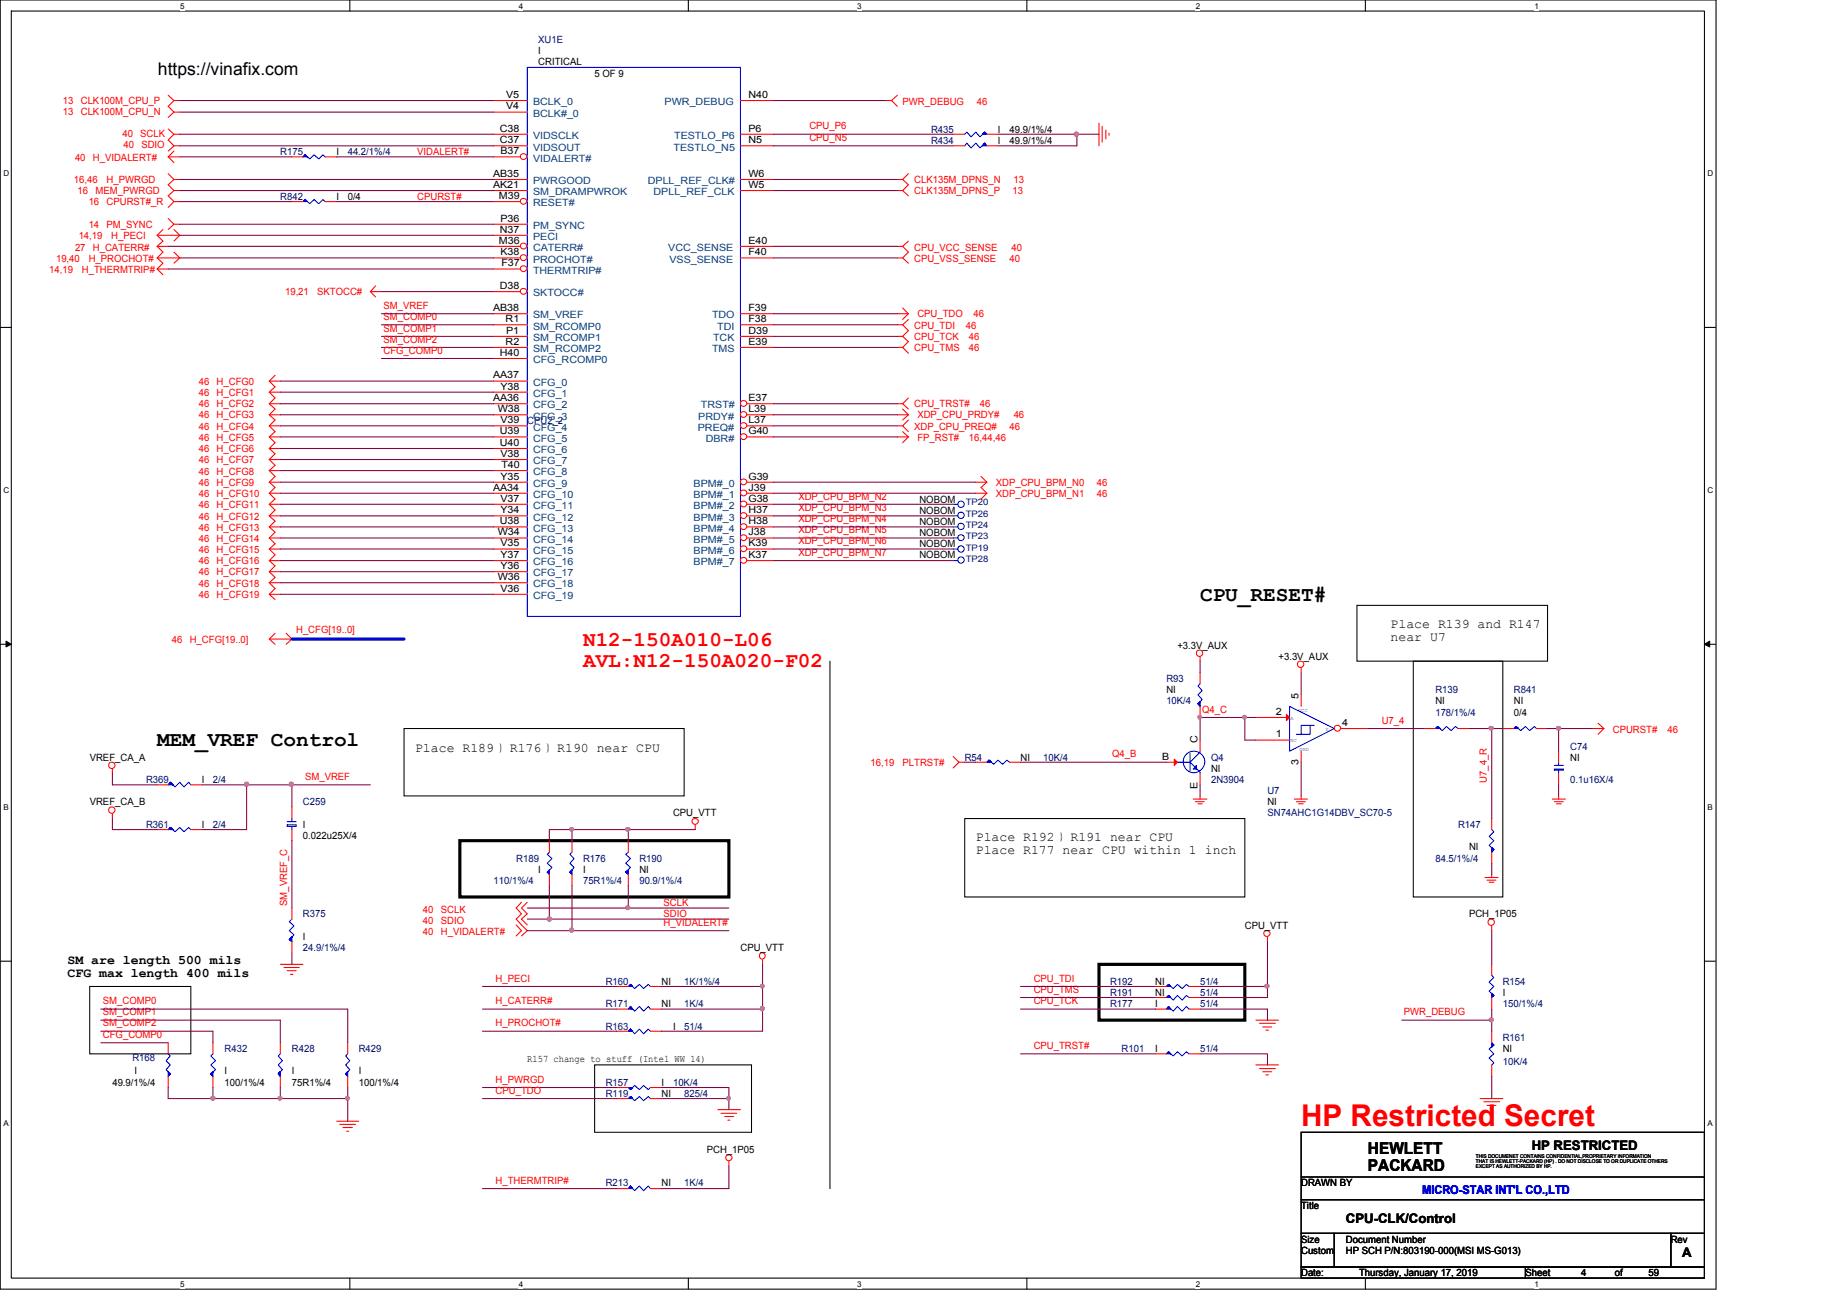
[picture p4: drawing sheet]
<svg xmlns="http://www.w3.org/2000/svg" width="297mm" height="210mm" viewBox="0 0 297 210" stroke-linecap="round" stroke-linejoin="round" font-family="sans-serif">
<defs><g id="words">
<text font-size="4.8" fill="#f00" x="209.3" y="181.2">HP Restricted Secret</text>
<g font-size="3.4">
<text x="193" y="96.6">CPU_RESET#</text>
<text x="25.3" y="120.1">MEM_VREF Control</text>
</g>
<g font-size="3.4" fill="#f00">
<text x="93.8" y="103.9">N12-150A010-L06</text>
<text x="93.8" y="107.3">AVL:N12-150A020-F02</text>
</g>
<text font-size="2.8" x="25.4" y="12.1">https://vinafix.com</text>
<g font-size="2.6">
<text x="220" y="185.7">HEWLETT</text>
<text x="220" y="188.4">PACKARD</text>
</g>
<g font-size="2.1">
<text x="223.6" y="101">Place R139 and R147</text>
<text x="223.6" y="103.1">near U7</text>
<text x="66.8" y="120.9">Place R189﹜R176﹜R190 near CPU</text>
<text x="156.9" y="137.4">Place R177 near CPU within 1 inch</text>
<text x="156.9" y="135.3">Place R192﹜R191 near CPU</text>
<text x="10.9" y="155">SM are length 500 mils</text>
<text x="10.9" y="157.1">CFG max length 400 mils</text>
<text x="246.3" y="184.9">HP RESTRICTED</text>
<text x="216.4" y="196.8">CPU-CLK/Control</text>
<text x="270.5" y="202.2">A</text>
</g>
<text font-size="1.9" fill="#00f" x="228.7" y="192.1">MICRO-STAR INT'L CO.,LTD</text>
<g font-size="1.6" fill="#000080">
<text x="86.6" y="6.9">XU1E</text>
<text x="149.7" y="23.1">R434</text>
<text x="149.7" y="21.3">R435</text>
<text x="45.1" y="25">R175</text>
<text x="55.9" y="25">44.2/1%/4</text>
<text x="45.1" y="32.2">R842</text>
<text x="84.8" y="68.2">CPU2_2</text>
<text x="187.6" y="109.7">R93</text>
<text x="187.6" y="113.3">10K/4</text>
<text x="230.8" y="111.5">R139</text>
<text x="243.5" y="111.5">R841</text>
<text x="230.8" y="115.1">178/1%/4</text>
<text x="23.5" y="125.9">R369</text>
<text x="34.2" y="125.9">2/4</text>
<text x="155.1" y="122.3">R54</text>
<text x="167.8" y="122.3">10K/4</text>
<text x="194.8" y="122.3">Q4</text>
<text x="194.8" y="125.9">2N3904</text>
<text x="252.5" y="120.6">C74</text>
<text x="252.5" y="125.9">0.1u16X/4</text>
<text x="48.7" y="129.5">C259</text>
<text x="203.8" y="127.8">U7</text>
<text x="203.8" y="131.3">SN74AHC1G14DBV_SC70-5</text>
<text x="23.5" y="133.2">R361</text>
<text x="34.2" y="133.2">2/4</text>
<text x="234.5" y="133.2">R147</text>
<text x="79.4" y="142.2">110/1%/4</text>
<text x="83" y="138.6">R189</text>
<text x="93.8" y="138.6">R176</text>
<text x="93.8" y="142.2">75R1%/4</text>
<text x="102.8" y="138.6">R190</text>
<text x="102.8" y="142.2">90.9/1%/4</text>
<text x="230.8" y="138.6">84.5/1%/4</text>
<text x="48.7" y="147.6">R375</text>
<text x="48.7" y="153">24.9/1%/4</text>
<text x="97.4" y="162">R171</text>
<text x="97.4" y="158.4">R160</text>
<text x="110" y="162">1K/4</text>
<text x="110" y="158.4">1K/1%/4</text>
<text x="178.5" y="162">R177</text>
<text x="178.5" y="160.2">R191</text>
<text x="178.5" y="158.4">R192</text>
<text x="193" y="162">51/4</text>
<text x="193" y="160.2">51/4</text>
<text x="193" y="158.4">51/4</text>
<text x="241.7" y="158.4">R154</text>
<text x="241.7" y="162">150/1%/4</text>
<text x="97.4" y="165.6">R163</text>
<text x="110" y="165.6">51/4</text>
<text x="241.7" y="167.4">R161</text>
<text x="21.3" y="170.7">R168</text>
<text x="36.1" y="169.2">R432</text>
<text x="46.9" y="169.2">R428</text>
<text x="57.7" y="169.2">R429</text>
<text x="180.4" y="169.2">R101</text>
<text x="193" y="169.2">51/4</text>
<text x="241.7" y="171.4">10K/4</text>
<text x="97.4" y="176.4">R119</text>
<text x="97.4" y="174.7">R157</text>
<text x="108.2" y="174.7">10K/4</text>
<text x="110" y="176.4">825/4</text>
<text x="97.4" y="190.8">R213</text>
<text x="110" y="190.8">1K/4</text>
</g>
<g font-size="1.6">
<text x="86.6" y="8.7">I</text>
<text x="86.6" y="10.5">CRITICAL</text>
<text x="81.4" y="15.7">V5</text>
<text x="81.4" y="17.6">V4</text>
<text x="95.6" y="12.4">5 OF 9</text>
<text x="120.4" y="15.7">N40</text>
<text x="80.4" y="21.2">C38</text>
<text x="80.4" y="23">C37</text>
<text x="120.4" y="23">N5</text>
<text x="120.4" y="21.2">P6</text>
<text x="160.5" y="23.1">I</text>
<text x="160.5" y="21.3">I</text>
<text x="162.3" y="23.1">49.9/1%/4</text>
<text x="162.3" y="21.3">49.9/1%/4</text>
<text x="54.1" y="25">I</text>
<text x="79.3" y="28.4">AB35</text>
<text x="80.5" y="24.8">B37</text>
<text x="120.4" y="28.4">W6</text>
<text x="54.1" y="32.2">I</text>
<text x="55.9" y="32.2">0/4</text>
<text x="79.3" y="30.2">AK21</text>
<text x="80.2" y="32">M39</text>
<text x="80.5" y="35.6">P36</text>
<text x="120.4" y="30.2">W5</text>
<text x="80.2" y="39.2">M36</text>
<text x="80.4" y="37.4">N37</text>
<text x="80.5" y="41.1">K38</text>
<text x="120.4" y="39.2">E40</text>
<text x="120.4" y="41.1">F40</text>
<text x="80.4" y="46.5">D38</text>
<text x="80.6" y="42.8">F37</text>
<text x="79.3" y="50">AB38</text>
<text x="81.3" y="51.8">R1</text>
<text x="81.4" y="53.7">P1</text>
<text x="120.4" y="50">F39</text>
<text x="120.4" y="53.7">D39</text>
<text x="120.4" y="51.8">F38</text>
<text x="80.4" y="57.2">H40</text>
<text x="81.3" y="55.5">R2</text>
<text x="120.4" y="55.5">E39</text>
<text x="79.3" y="60.9">AA37</text>
<text x="79.3" y="64.5">AA36</text>
<text x="80.5" y="62.7">Y38</text>
<text x="120.4" y="64.5">E37</text>
<text x="80" y="66.3">W38</text>
<text x="80.4" y="69.9">U39</text>
<text x="80.4" y="71.7">U40</text>
<text x="80.5" y="68.1">V39</text>
<text x="120.4" y="69.9">G40</text>
<text x="120.4" y="66.3">L39</text>
<text x="120.4" y="68.1">L37</text>
<text x="80.5" y="73.5">V38</text>
<text x="80.5" y="77.1">Y35</text>
<text x="80.6" y="75.3">T40</text>
<text x="120.4" y="77.1">G39</text>
<text x="79.3" y="78.9">AA34</text>
<text x="80.5" y="80.7">V37</text>
<text x="80.5" y="82.6">Y34</text>
<text x="120.4" y="82.6">H37</text>
<text x="120.4" y="80.7">G38</text>
<text x="120.4" y="78.9">J39</text>
<text x="147.9" y="80.9">NOBOM</text>
<text x="147.9" y="82.6">NOBOM</text>
<text x="80" y="86.1">W34</text>
<text x="80.4" y="84.3">U38</text>
<text x="80.5" y="89.7">Y37</text>
<text x="80.5" y="87.9">V35</text>
<text x="120.4" y="84.3">H38</text>
<text x="120.4" y="86.1">J38</text>
<text x="120.4" y="87.9">K39</text>
<text x="120.4" y="89.7">K37</text>
<text x="147.9" y="84.5">NOBOM</text>
<text x="147.9" y="86.3">NOBOM</text>
<text x="147.9" y="89.8">NOBOM</text>
<text x="147.9" y="88.1">NOBOM</text>
<text x="80" y="93.3">W36</text>
<text x="80.5" y="91.5">Y36</text>
<text x="80.5" y="95.2">V36</text>
<text x="189.4" y="104.3">+3.3V_AUX</text>
<text x="205.6" y="106.1">+3.3V_AUX</text>
<text x="187.6" y="111.5">NI</text>
<text x="208.8" y="112.4" transform="rotate(-90 208.8 112.4)">5</text>
<text x="230.8" y="113.3">NI</text>
<text x="243.5" y="113.3">NI</text>
<text x="192.6" y="119.5" transform="rotate(-90 192.6 119.5)">C</text>
<text x="205.2" y="115">2</text>
<text x="205.2" y="118.6">1</text>
<text x="215.9" y="116.8">4</text>
<text x="243.5" y="115.1">0/4</text>
<text x="14.4" y="122.3">VREF_CA_A</text>
<text x="32.5" y="125.9">I</text>
<text x="164.1" y="122.3">NI</text>
<text x="186.9" y="122.2">B</text>
<text x="194.8" y="124.1">NI</text>
<text x="208.8" y="123" transform="rotate(-90 208.8 123)">3</text>
<text x="252.5" y="122.3">NI</text>
<text x="14.4" y="129.5">VREF_CA_B</text>
<text x="108.2" y="131.3">CPU_VTT</text>
<text x="192.6" y="126.8" transform="rotate(-90 192.6 126.8)">E</text>
<text x="203.8" y="129.5">NI</text>
<text x="32.5" y="133.2">I</text>
<text x="48.7" y="135">0.022u25X/4</text>
<text x="48.7" y="133.2">I</text>
<text x="236.3" y="136.7">NI</text>
<text x="86.6" y="140.4">I</text>
<text x="93.8" y="140.4">I</text>
<text x="102.8" y="140.4">NI</text>
<text x="200.2" y="149.4">CPU_VTT</text>
<text x="236.3" y="147.6">PCH_1P05</text>
<text x="48.7" y="151.2">I</text>
<text x="119.1" y="153">CPU_VTT</text>
<text x="106.4" y="162">NI</text>
<text x="106.4" y="158.4">NI</text>
<text x="185.8" y="162">I</text>
<text x="185.8" y="160.2">NI</text>
<text x="185.8" y="158.4">NI</text>
<text x="241.7" y="160.2">I</text>
<text x="108.2" y="165.6">I</text>
<text x="21.6" y="172.8">I</text>
<text x="36.1" y="172.8">I</text>
<text x="46.9" y="172.8">I</text>
<text x="57.7" y="172.8">I</text>
<text x="84.8" y="170.9">R157 change to stuff (Intel WW 14)</text>
<text x="185.8" y="169.2">I</text>
<text x="241.7" y="169.2">NI</text>
<text x="18.1" y="174.7">49.9/1%/4</text>
<text x="36.1" y="174.7">100/1%/4</text>
<text x="46.9" y="174.7">75R1%/4</text>
<text x="57.7" y="174.7">100/1%/4</text>
<text x="106.4" y="176.4">NI</text>
<text x="106.4" y="174.7">I</text>
<text x="113.7" y="185.4">PCH_1P05</text>
<text x="106.4" y="190.8">NI</text>
<text x="209.3" y="190.8">DRAWN BY</text>
<text x="209.2" y="194.5">Title</text>
<text x="209.2" y="199.9">Size</text>
<text x="209.3" y="201.7">Custom</text>
<text x="216.4" y="199.9">Document Number</text>
<text x="216.4" y="201.7">HP SCH P/N:803190-000(MSI MS-G013)</text>
<text x="268.7" y="199.9">Rev</text>
<text x="209.3" y="205.3">Date:</text>
<text x="218.6" y="205.3">Thursday, January 17, 2019</text>
<text x="245.3" y="205.3">Sheet</text>
<text x="254.3" y="205.3">4</text>
<text x="259.7" y="205.3">of</text>
<text x="265.1" y="205.3">59</text>
</g>
<g font-size="1.6" fill="#f00">
<text x="10.1" y="16.7">13</text>
<text x="13" y="16.7">CLK100M_CPU_P</text>
<text x="145.2" y="16.8">PWR_DEBUG</text>
<text x="157.1" y="16.8">46</text>
<text x="10.1" y="18.5">13</text>
<text x="13" y="18.5">CLK100M_CPU_N</text>
<text x="19.7" y="22.1">40</text>
<text x="19.9" y="23.9">40</text>
<text x="22.6" y="22.1">SCLK</text>
<text x="22.7" y="23.9">SDIO</text>
<text x="130.2" y="20.8">CPU_P6</text>
<text x="130.2" y="22.7">CPU_N5</text>
<text x="11.9" y="29.5">16,46</text>
<text x="12.1" y="25.8">40</text>
<text x="14.9" y="25.8">H_VIDALERT#</text>
<text x="17.1" y="29.5">H_PWRGD</text>
<text x="67.1" y="24.9">VIDALERT#</text>
<text x="147" y="29.5">CLK135M_DPNS_N</text>
<text x="163" y="29.5">13</text>
<text x="12.5" y="31.2">16</text>
<text x="14.3" y="33">16</text>
<text x="15.4" y="31.2">MEM_PWRGD</text>
<text x="17.1" y="33">CPURST#_R</text>
<text x="67.1" y="32.1">CPURST#</text>
<text x="147" y="31.2">CLK135M_DPNS_P</text>
<text x="162.9" y="31.2">13</text>
<text x="12.1" y="40.3">27</text>
<text x="12.7" y="38.4">14,19</text>
<text x="14.3" y="36.7">14</text>
<text x="14.9" y="40.3">H_CATERR#</text>
<text x="17.1" y="36.7">PM_SYNC</text>
<text x="17.9" y="38.4">H_PECI</text>
<text x="147" y="40.3">CPU_VCC_SENSE</text>
<text x="162.7" y="40.3">40</text>
<text x="7.9" y="43.9">14,19</text>
<text x="9" y="42.1">19,40</text>
<text x="13.2" y="43.9">H_THERMTRIP#</text>
<text x="14.3" y="42.1">H_PROCHOT#</text>
<text x="45.8" y="47.5">19,21</text>
<text x="51" y="47.5">SKTOCC#</text>
<text x="147" y="42.1">CPU_VSS_SENSE</text>
<text x="162.3" y="42.1">40</text>
<text x="61.7" y="53.3">SM_COMP1</text>
<text x="61.7" y="51.5">SM_COMP0</text>
<text x="61.7" y="49.7">SM_VREF</text>
<text x="147" y="52.9">CPU_TDI</text>
<text x="147.5" y="51.1">CPU_TDO</text>
<text x="155.3" y="52.9">46</text>
<text x="156.6" y="51.1">46</text>
<text x="61.7" y="55.1">SM_COMP2</text>
<text x="61.7" y="56.9">CFG_COMP0</text>
<text x="147" y="54.7">CPU_TCK</text>
<text x="147" y="56.5">CPU_TMS</text>
<text x="155.8" y="54.7">46</text>
<text x="155.8" y="56.5">46</text>
<text x="32" y="61.9">46</text>
<text x="32" y="63.8">46</text>
<text x="32" y="65.5">46</text>
<text x="34.8" y="61.9">H_CFG0</text>
<text x="34.8" y="63.8">H_CFG1</text>
<text x="34.8" y="65.5">H_CFG2</text>
<text x="147" y="65.5">CPU_TRST#</text>
<text x="157.6" y="65.5">46</text>
<text x="32" y="67.3">46</text>
<text x="32" y="69.1">46</text>
<text x="32" y="71">46</text>
<text x="34.8" y="67.3">H_CFG3</text>
<text x="34.8" y="69.1">H_CFG4</text>
<text x="34.8" y="71">H_CFG5</text>
<text x="147" y="69.1">XDP_CPU_PREQ#</text>
<text x="147.5" y="67.3">XDP_CPU_PRDY#</text>
<text x="147.5" y="71">FP_RST#</text>
<text x="155.8" y="71">16,44,46</text>
<text x="162.3" y="69.1">46</text>
<text x="163" y="67.3">46</text>
<text x="32" y="72.7">46</text>
<text x="32" y="74.5">46</text>
<text x="32" y="76.4">46</text>
<text x="34.8" y="72.7">H_CFG6</text>
<text x="34.8" y="74.5">H_CFG7</text>
<text x="34.8" y="76.4">H_CFG8</text>
<text x="32" y="78.1">46</text>
<text x="32" y="79.9">46</text>
<text x="32" y="81.8">46</text>
<text x="32" y="83.6">46</text>
<text x="34.8" y="78.1">H_CFG9</text>
<text x="34.8" y="79.9">H_CFG10</text>
<text x="34.8" y="81.8">H_CFG11</text>
<text x="34.8" y="83.6">H_CFG12</text>
<text x="128.4" y="82.2">XDP_CPU_BPM_N3</text>
<text x="128.4" y="84">XDP_CPU_BPM_N4</text>
<text x="128.4" y="80.3">XDP_CPU_BPM_N2</text>
<text x="160.1" y="78.1">XDP_CPU_BPM_N0</text>
<text x="160.1" y="79.9">XDP_CPU_BPM_N1</text>
<text x="176.4" y="78.1">46</text>
<text x="176.4" y="79.9">46</text>
<text x="32" y="89">46</text>
<text x="32" y="85.3">46</text>
<text x="32" y="87.1">46</text>
<text x="34.8" y="89">H_CFG15</text>
<text x="34.8" y="85.3">H_CFG13</text>
<text x="34.8" y="87.1">H_CFG14</text>
<text x="128.4" y="85.8">XDP_CPU_BPM_N5</text>
<text x="128.4" y="89.4">XDP_CPU_BPM_N7</text>
<text x="128.4" y="87.5">XDP_CPU_BPM_N6</text>
<text x="32" y="90.8">46</text>
<text x="32" y="92.5">46</text>
<text x="32" y="94.4">46</text>
<text x="34.8" y="90.8">H_CFG16</text>
<text x="34.8" y="92.5">H_CFG17</text>
<text x="34.8" y="94.4">H_CFG18</text>
<text x="32" y="96.2">46</text>
<text x="34.8" y="96.2">H_CFG19</text>
<text x="47.6" y="101.9">H_CFG[19..0]</text>
<text x="27.6" y="103.4">46</text>
<text x="30.5" y="103.4">H_CFG[19..0]</text>
<text x="193.3" y="114.6">Q4_C</text>
<text x="222.2" y="116.4">U7_4</text>
<text x="259.4" y="117.9">CPURST#</text>
<text x="268.2" y="117.9">46</text>
<text x="49.1" y="125.5">SM_VREF</text>
<text x="140" y="123.2">16,19</text>
<text x="145.2" y="123.2">PLTRST#</text>
<text x="178.9" y="121.8">Q4_B</text>
<text x="239.1" y="125.9" transform="rotate(-90 239.1 125.9)">U7_4_R</text>
<text x="46.2" y="145.7" transform="rotate(-90 46.2 145.7)">SM_VREF_C</text>
<text x="68" y="146.8">40</text>
<text x="68" y="148.7">40</text>
<text x="70.9" y="146.8">SCLK</text>
<text x="70.9" y="148.7">SDIO</text>
<text x="106.7" y="145.7">SCLK</text>
<text x="106.7" y="147.5">SDIO</text>
<text x="106.7" y="148.9">H_VIDALERT#</text>
<text x="68" y="150.5">40</text>
<text x="70.9" y="150.5">H_VIDALERT#</text>
<text x="16.5" y="161.5">SM_COMP0</text>
<text x="79.7" y="157.9">H_PECI</text>
<text x="79.7" y="161.5">H_CATERR#</text>
<text x="166.2" y="161.5">CPU_TCK</text>
<text x="166.2" y="159.7">CPU_TMS</text>
<text x="166.2" y="157.9">CPU_TDI</text>
<text x="16.5" y="163.3">SM_COMP1</text>
<text x="16.5" y="165.1">SM_COMP2</text>
<text x="16.5" y="167">CFG_COMP0</text>
<text x="79.7" y="165.1">H_PROCHOT#</text>
<text x="225.8" y="163.3">PWR_DEBUG</text>
<text x="166.2" y="168.7">CPU_TRST#</text>
<text x="79.7" y="174.2">H_PWRGD</text>
<text x="79.7" y="175.9">CPU_TDO</text>
<text x="79.7" y="190.4">H_THERMTRIP#</text>
</g>
<g font-size="1.6" fill="#004080">
<text x="85.7" y="16.9">BCLK_0</text>
<text x="106.9" y="16.9">PWR_DEBUG</text>
<text x="85.7" y="22.4">VIDSCLK</text>
<text x="85.7" y="18.8">BCLK#_0</text>
<text x="108.4" y="22.4">TESTLO_P6</text>
<text x="85.7" y="24.2">VIDSOUT</text>
<text x="85.7" y="26">VIDALERT#</text>
<text x="85.7" y="29.6">PWRGOOD</text>
<text x="104.2" y="29.6">DPLL_REF_CLK#</text>
<text x="108.3" y="24.2">TESTLO_N5</text>
<text x="85.7" y="33.2">RESET#</text>
<text x="85.7" y="31.4">SM_DRAMPWROK</text>
<text x="105.1" y="31.4">DPLL_REF_CLK</text>
<text x="85.7" y="36.8">PM_SYNC</text>
<text x="85.7" y="38.6">PECI</text>
<text x="85.7" y="40.4">CATERR#</text>
<text x="107.5" y="40.4">VCC_SENSE</text>
<text x="85.7" y="42.2">PROCHOT#</text>
<text x="85.7" y="44">THERMTRIP#</text>
<text x="85.7" y="47.7">SKTOCC#</text>
<text x="107.7" y="42.2">VSS_SENSE</text>
<text x="85.7" y="51.2">SM_VREF</text>
<text x="85.7" y="53">SM_RCOMP0</text>
<text x="114.5" y="51.2">TDO</text>
<text x="115.4" y="53">TDI</text>
<text x="85.7" y="54.9">SM_RCOMP1</text>
<text x="85.7" y="56.6">SM_RCOMP2</text>
<text x="85.7" y="58.4">CFG_RCOMP0</text>
<text x="114.5" y="56.6">TMS</text>
<text x="114.7" y="54.9">TCK</text>
<text x="85.7" y="62.1">CFG_0</text>
<text x="85.7" y="63.8">CFG_1</text>
<text x="85.7" y="65.7">CFG_2</text>
<text x="112.7" y="65.7">TRST#</text>
<text x="85.7" y="71">CFG_5</text>
<text x="85.7" y="69.3">CFG_4</text>
<text x="85.7" y="67.5">CFG_3</text>
<text x="112.2" y="69.3">PREQ#</text>
<text x="112.3" y="67.5">PRDY#</text>
<text x="113.5" y="71">DBR#</text>
<text x="85.7" y="74.7">CFG_7</text>
<text x="85.7" y="72.9">CFG_6</text>
<text x="85.7" y="76.5">CFG_8</text>
<text x="85.7" y="78.3">CFG_9</text>
<text x="85.7" y="81.9">CFG_11</text>
<text x="85.7" y="80.1">CFG_10</text>
<text x="85.7" y="83.7">CFG_12</text>
<text x="111.5" y="83.7">BPM#_3</text>
<text x="111.5" y="81.9">BPM#_2</text>
<text x="111.5" y="80.1">BPM#_1</text>
<text x="111.5" y="78.3">BPM#_0</text>
<text x="85.7" y="85.5">CFG_13</text>
<text x="85.7" y="87.3">CFG_14</text>
<text x="85.7" y="89.1">CFG_15</text>
<text x="111.5" y="85.5">BPM#_4</text>
<text x="111.5" y="87.3">BPM#_5</text>
<text x="111.5" y="89.1">BPM#_6</text>
<text x="85.7" y="90.9">CFG_16</text>
<text x="85.7" y="92.7">CFG_17</text>
<text x="85.7" y="94.5">CFG_18</text>
<text x="111.5" y="90.9">BPM#_7</text>
<text x="85.7" y="96.4">CFG_19</text>
</g>
<g font-size="1.4" fill="#000080">
<text x="155.3" y="81.3">TP20</text>
<text x="155.3" y="83.1">TP26</text>
<text x="155.3" y="84.9">TP24</text>
<text x="155.3" y="86.7">TP23</text>
<text x="155.3" y="88.6">TP19</text>
<text x="155.3" y="90.3">TP28</text>
</g>
<g font-size="1.3">
<text x="29" y="1.4">5</text>
<text x="83.4" y="1.4">4</text>
<text x="137.9" y="1.4">3</text>
<text x="192.3" y="1.4">2</text>
<text x="246.8" y="1.4">1</text>
<text x=".5" y="28.4">D</text>
<text x="274.6" y="28.4">D</text>
<text x=".5" y="79.2">C</text>
<text x="274.6" y="79.2">C</text>
<text x=".5" y="130.2">B</text>
<text x="274.6" y="130.2">B</text>
<text x=".5" y="181.2">A</text>
<text x="274.6" y="181.2">A</text>
<text x="29" y="207">5</text>
<text x="83.4" y="207">4</text>
<text x="137.9" y="207">3</text>
<text x="192.3" y="207">2</text>
<text x="246.8" y="207">1</text>
</g>
<g font-size=".8" fill="#00f">
<text x="207.6" y="115.8">A</text>
<text x="207.6" y="119.4">NC</text>
<text x="208.8" y="114.6">VCC</text>
<text x="213.1" y="117.6">Y</text>
<text x="209" y="120.8">GND</text>
</g>
<g font-size=".8">
<text x="237.4" y="186.2">THIS DOCUMENET CONTAINS CONFIDENTIAL,PROPRIETARY INFORMATION</text>
<text x="237.4" y="187">THAT IS HEWLETT-PACKARD (HP) . DO NOT DISCLOSE TO OR DUPLICATE OTHERS</text>
<text x="237.4" y="187.9">EXCEPT AS AUTHORIZED BY HP.</text>
</g>
</g></defs>
<path d="M0 0h276v207.4h-276zM1.8 1.8h272.3v203.8h-272.3z" fill="none" stroke="#000" stroke-width=".17"/>
<g fill="#fff">
<path d="M29 .3h.7v1.4h-.7z"/>
<path d="M29 205.8h.7v1.5h-.7z"/>
</g>
<path d="M56.3 0v1.8M56.3 205.6v1.8" fill="none" stroke="#000" stroke-width=".17"/>
<g fill="#fff">
<path d="M83.4 .3h.7v1.4h-.7z"/>
<path d="M83.4 205.8h.7v1.5h-.7z"/>
</g>
<path d="M110.7 0v1.8M110.7 205.6v1.8" fill="none" stroke="#000" stroke-width=".17"/>
<g fill="#fff">
<path d="M137.9 .3h.7v1.4h-.7z"/>
<path d="M137.9 205.8h.7v1.5h-.7z"/>
</g>
<path d="M165.1 0v1.8M165.1 205.6v1.8" fill="none" stroke="#000" stroke-width=".17"/>
<g fill="#fff">
<path d="M192.3 .3h.7v1.4h-.7z"/>
<path d="M192.3 205.8h.7v1.5h-.7z"/>
</g>
<path d="M219.6 0v1.8M219.6 205.6v1.8" fill="none" stroke="#000" stroke-width=".17"/>
<g fill="#fff">
<path d="M246.8 .3h.6v1.4h-.6z"/>
<path d="M246.8 205.8h.6v1.5h-.6z"/>
<path d="M.5 27.2h1v1.4h-1z"/>
<path d="M274.6 27.2h1v1.4h-1z"/>
<path d="M.5 78.1h1v1.4h-1z"/>
<path d="M274.6 78.1h1v1.4h-1z"/>
</g>
<path d="M0 52.7h1.8M274.1 52.7h1.8" fill="none" stroke="#000" stroke-width=".17"/>
<g fill="#fff">
<path d="M.5 129h.9v1.5h-.9z"/>
<path d="M274.6 129h.9v1.5h-.9z"/>
</g>
<path d="M0 103.6h1.8M274.1 103.6h1.8" fill="none" stroke="#000" stroke-width=".17"/>
<path d="M1 103.1l.8 .5-.8 .5zM274.1 103.6l.9-.5v1z" fill="#000"/>
<path d="M1 103.1l.8 .5-.8 .5zM274.1 103.6l.9-.5v1z" fill="none" stroke="#000" stroke-width=".16"/>
<g fill="#fff">
<path d="M.5 180h.8v1.4h-.8z"/>
<path d="M274.6 180h.8v1.4h-.8z"/>
</g>
<g fill="none" stroke="#000" stroke-width=".17">
<path d="M218.2 97.4h30.7v8.9h-30.7zM65 117.2h45v10.8h-45zM133.5 106.3v84.9M227.3 106.3h14.4v38h-14.4zM155.2 131.7h45v12.6h-45zM0 154.6h1.8M14.4 158.7h16.3v10.8h-16.3zM274.1 154.6h1.8M95.6 171.3h25.3v10.8h-25.3zM209.3 182.1h64.8v10.9h-64.8zM209.3 193h64.8v5.4h-64.8zM209.3 198.4h5.3v5.4h-5.3z"/>
<path d="M209.3 189.3h64.8M214.6 198.4h54.1v5.4h-54.1zM268.7 198.4h5.4v5.4h-5.4zM209.3 203.8h36v1.8h-36zM245.3 203.8h28.8v1.8h-28.8z"/>
</g>
<path d="M74 135.2h43.2v9.1h-43.2zM176.7 155.1h23.5v9h-23.5z" fill="none" stroke="#000" stroke-width=".51"/>
<g fill="none" stroke="#f00" stroke-width=".17">
<path d="M27 15.3l1 .9-1 .9 1 .9-1 .9M28 16.2h.9M28 18h.9M142.5 16.2h.9M144.3 15.3l-.9 .9 .9 .9M176.7 19.8v3.7M25.3 37.8l.9 1-.9 .8M25.3 39.6l.9 1-.9 .9M25.3 39.6h1.7M25.3 37.8h3.6M26.2 36.9l-.9 .9M27 20.7l1 .9-1 .9 1 1-1 .8"/>
<path d="M27 25.2h1.9M27 25.2l1 1M27 27.9l1 1-1 .8 1 1-1 .8 1 .9-1 1M27 35.1l1 1-1 .8M28 23.5h.9M28 21.6h.9M28 24.3l-1 .9M28 30.7h.9M28 28.9h.9M28 36.1h.9M28 36.9l.9 .9-.9 1M28 32.4h.9"/>
<path d="M144.3 28.9h.9M144.3 30.7h.9M144.3 39.6h.9M146.1 27.9l-.9 1 .9 .8-.9 1 .9 .8M146.1 38.8l-.9 .8 .9 1-.9 .9 .9 .8M177.3 20.3v2.6M177.8 20.9v1.5M178.4 21.4v.4M25.3 43.3h1.7M25.3 41.5l.9 .8-.9 1M25.3 43.3l.9 .9M25.3 41.5h3.6"/>
<path d="M28 40.6l.9 .9-.9 .8M59.6 46.9h1.7M59.6 46.9l.8 .9M60.4 46l-.8 .9M144.3 41.5h.9M144.3 52.2h.9M144.3 54.1h.9M144.3 55.9h.9M144.3 50.5h1.8M145.2 49.5l.9 1M146.1 50.5l-.9 .9M146.1 51.4l-.9 .8 .9 1-.9 .9 .9 .8-.9 1 .9 .9"/>
<path d="M43.3 61.3h1.8M43.3 61.3l.9 .9-.9 .9M43.3 63.1h1.8M43.3 63.1l.9 .9-.9 .9M43.3 64.9h1.8M43.3 64.9l.9 .9-.9 .9M43.3 66.7h1.8M43.3 66.7l.9 .9-.9 .9M43.3 68.5h1.8M43.3 68.5l.9 .9-.9 .9M43.3 70.3h1.8M43.3 70.3l.9 .9-.9 .9"/>
<path d="M43.3 72.1h1.8M43.3 72.1l.9 .9-.9 .9M43.3 73.9h1.8M43.3 73.9l.9 .9-.9 .9M43.3 75.7h1.8M43.3 75.7l.9 .9-.9 1M43.3 77.6h1.8M43.3 77.6l.9 .8-.9 .9M43.3 79.3h1.8M43.3 79.3l.9 1-.9 .8M44.2 60.4l-.9 .9M144.3 64.9h.9"/>
<path d="M144.3 68.5h.9M144.3 66.7h1.8M144.3 70.3h1.8M145.2 65.8l.9 .9M145.2 69.4l.9 .9M146.1 64l-.9 .9 .9 .9M146.1 67.6l-.9 .9 .9 .9M146.1 66.7l-.9 .9M146.1 70.3l-.9 .9M156.9 77.6h1.8M156.9 79.3h1.8M157.8 76.6l.9 1"/>
<path d="M158.7 77.6l-.9 .8 .9 .9M158.7 79.3l-.9 1M43.3 88.3h1.8M43.3 86.5l.9 1-.9 .8M43.3 88.3l.9 .9-.9 1M43.3 90.2h1.8M43.3 90.2l.9 .8-.9 1M43.3 92h1.8M43.3 92l.9 .9-.9 .8M43.3 81.1h1.8M43.3 81.1l.9 .9-.9 1M43.3 83h1.8"/>
<path d="M43.3 83l.9 .8-.9 1M43.3 84.8h1.8M43.3 84.8l.9 .8-.9 .9M43.3 86.5h1.8M43.3 93.7h1.8M43.3 93.7l.9 1-.9 .9M43.3 95.6h1.8M43.3 95.6l.9 .8M43.3 102.8l.9 .8M43.3 102.8h3.6M44.2 101.9l-.9 .9M46 101.9l.9 .9-.9 .8"/>
<path d="M193 105.7v.6M209.3 107.4v.8M256.1 117.2h1.8M257 116.3l.9 .9M257.9 117.2l-.9 .9M18.1 123.7v.7M18.1 130.9v.8M111.8 132.7v.7M153.3 121.7l.9 .9-.9 .9M154.2 122.6h1M191.9 128.5h2.2M192.2 129h1.5"/>
<path d="M192.7 129.3h.6M193 128v.5M208.2 128.5h2.1M208.5 129h1.4M208.8 129.3h.8M209.3 128v.5M249.6 128.5h2.2M250 129h1.4M250.3 129.3h.8M250.7 128v.5M45.1 155.1h3.6M45.7 155.6h2.4"/>
<path d="M46.2 156.1h1.4M46.7 156.7h.4M83 148.8l.9 .9-.9 .8M83.9 145.1l-.9 1 .9 .9-.9 .8 1.8 1.9-.9 .8M84.8 145.1l-.9 1 .9 .9-.9 .8 .9 1M122.6 154.4v.7M203.8 150.7v.8M238.8 141.1h2.1M239.1 141.6h1.5M239.5 141.9h.7M239.9 148.9v.8M239.9 140.6v.5"/>
<path d="M115.4 178.5h3.7M116 179.1h2.5M116.5 179.6h1.5M202 171.3h3.6M202 164.1h3.6M202.6 171.9h2.5M202.6 164.6h2.5M203.1 172.4h1.4M203.1 165.2h1.4M203.6 172.9h.4M203.6 165.7h.4M238 176.7h3.7"/>
<path d="M238.6 177.2h2.6M239.1 177.8h1.5M239.7 178.3h.4M54.1 180.3h3.6M54.7 180.9h2.5M55.2 181.4h1.5M55.8 182h.3M117.1 180.2h.3M117.2 186.8v.7"/>
<circle cx="192.9" cy="105.1" r=".52"/>
<circle cx="209.2" cy="106.8" r=".52"/>
<circle cx="18" cy="130.3" r=".52"/>
<circle cx="18" cy="123.1" r=".52"/>
<circle cx="111.8" cy="132.1" r=".5"/>
<circle cx="122.6" cy="153.7" r=".5"/>
<circle cx="203.8" cy="150.1" r=".5"/>
<circle cx="239.8" cy="148.3" r=".52"/>
<circle cx="117.2" cy="186.2" r=".5"/>
</g>
<path d="M239.9 133.4l.3 .4-.7 .7 .7 .7-.7 .8 .7 .7-.3 .4" fill="none" stroke="#00f" stroke-width=".17"/>
<path d="M239.9 136.3l.3 .4-.3 .4v-.8l.3 .4z" fill-rule="evenodd" fill="#00f"/>
<path d="M239.9 136.3l.3 .4-.3 .4v-.8l.3 .4zM55.9 169.5l-.3 .3 .7 .8-.7 .7 .7 .7-.7 .7 .3 .4" fill="none" stroke="#00f" stroke-width=".17"/>
<path d="M239.9 137.1v1.8M239.9 131.7v1.7" fill="none" stroke="#f00" stroke-width=".17"/>
<path d="M55.6 172.7l.3-.3v.7l-.3-.4 .3-.3z" fill-rule="evenodd" fill="#00f"/>
<path d="M48.7 25.2l.4-.3 .7 .7 .7-.7 .8 .7 .6-.7 .4 .3M55.6 172.7l.3-.3v.7l-.3-.4 .3-.3z" fill="none" stroke="#00f" stroke-width=".17"/>
<path d="M55.9 173.1v1.8M55.9 167.7v1.8" fill="none" stroke="#f00" stroke-width=".17"/>
<path d="M49.1 24.9l.3 .3h-.7l.4-.3 .3 .3z" fill-rule="evenodd" fill="#00f"/>
<path d="M49.1 24.9l.3 .3h-.7l.4-.3 .3 .3zM88.3 137.1l-.3 .3 .8 .7-.8 .8 .8 .6-.8 .8 .3 .3" fill="none" stroke="#00f" stroke-width=".17"/>
<path d="M46.9 25.2h1.8M52.3 25.2h1.8" fill="none" stroke="#f00" stroke-width=".17"/>
<path d="M88 140.3l.3-.3v.6l-.3-.3 .3-.3z" fill-rule="evenodd" fill="#00f"/>
<path d="M243.5 117.2l.3-.4 .8 .7 .7-.7 .7 .7 .8-.7 .3 .4M88 140.3l.3-.3v.6l-.3-.3 .3-.3z" fill="none" stroke="#00f" stroke-width=".17"/>
<path d="M88.3 135.2v1.9M88.3 140.6v1.8" fill="none" stroke="#f00" stroke-width=".17"/>
<path d="M243.8 116.8l.4 .4h-.7l.3-.4 .4 .4z" fill-rule="evenodd" fill="#00f"/>
<g fill="none" stroke="#00f" stroke-width=".17">
<path d="M153.3 81.1h.8M153.3 84.8h.8M153.3 83h.8M243.8 116.8l.4 .4h-.7l.3-.4 .4 .4zM239.9 156.9l.3 .3-.7 .8 .7 .7-.7 .7 .7 .7-.3 .3"/>
<circle cx="154.5" cy="84.7" r=".52"/>
<circle cx="154.5" cy="82.9" r=".52"/>
<circle cx="154.5" cy="81.1" r=".52"/>
</g>
<path d="M153.3 81.1h.1M153.3 84.8h.1M153.3 83h.1M241.7 117.2h1.8M247.1 117.2h1.8" fill="none" stroke="#f00" stroke-width=".17"/>
<path d="M239.9 159.8l.3 .3-.3 .3v-.6l.3 .3z" fill-rule="evenodd" fill="#00f"/>
<path d="M239.9 159.8l.3 .3-.3 .3v-.6l.3 .3zM101 191.2l.4-.4 .7 .7 .7-.7 .7 .7 .8-.7 .3 .4" fill="none" stroke="#00f" stroke-width=".17"/>
<path d="M239.9 155.1v1.8M239.9 160.4v1.9" fill="none" stroke="#f00" stroke-width=".17"/>
<path d="M101.4 190.8l.3 .4h-.7l.4-.4 .3 .4z" fill-rule="evenodd" fill="#00f"/>
<path d="M27 133.4l.4-.3 .7 .7 .8-.7 .7 .7 .8-.7 .3 .3M101.4 190.8l.3 .4h-.7l.4-.4 .3 .4z" fill="none" stroke="#00f" stroke-width=".17"/>
<path d="M99.2 191.2h1.8M104.6 191.2h1.8" fill="none" stroke="#f00" stroke-width=".17"/>
<path d="M27.4 133.1l.4 .3h-.8l.4-.3 .4 .3z" fill-rule="evenodd" fill="#00f"/>
<path d="M155.2 23.5l.3-.5 .7 .8 .7-.8 .7 .8 .8-.8 .3 .5M27.4 133.1l.4 .3h-.8l.4-.3 .4 .3z" fill="none" stroke="#00f" stroke-width=".17"/>
<path d="M25.3 133.4h1.7M30.7 133.4h1.8" fill="none" stroke="#f00" stroke-width=".17"/>
<path d="M158.4 23l.3 .5h-.7z" fill-rule="evenodd" fill="#00f"/>
<path d="M158.4 23l.3 .5h-.7zM187.6 169.5l.3-.3 .8 .6 .7-.6 .7 .6 .7-.6 .4 .3" fill="none" stroke="#00f" stroke-width=".17"/>
<path d="M153.3 23.5h1.9M158.7 23.5h1.8" fill="none" stroke="#f00" stroke-width=".17"/>
<path d="M187.9 169.2l.4 .3h-.7l.3-.3 .4 .3z" fill-rule="evenodd" fill="#00f"/>
<path d="M187.6 162.3l.3-.4 .8 .7 .7-.7 .7 .7 .7-.7 .4 .4M187.9 169.2l.4 .3h-.7l.3-.3 .4 .3z" fill="none" stroke="#00f" stroke-width=".17"/>
<path d="M185.8 169.5h1.8M191.2 169.5h1.8" fill="none" stroke="#f00" stroke-width=".17"/>
<path d="M187.9 161.9l.4 .4h-.7l.3-.4 .4 .4z" fill-rule="evenodd" fill="#00f"/>
<path d="M155.2 21.6l.3-.3 .7 .7 .7-.7 .7 .7 .8-.7 .3 .3M187.9 161.9l.4 .4h-.7l.3-.4 .4 .4z" fill="none" stroke="#00f" stroke-width=".17"/>
<path d="M185.8 162.3h1.8M191.2 162.3h1.8" fill="none" stroke="#f00" stroke-width=".17"/>
<path d="M158 21.6l.4-.3 .3 .3h-.7l.4-.3z" fill-rule="evenodd" fill="#00f"/>
<path d="M158 21.6l.4-.3 .3 .3h-.7l.4-.3zM101 176.7l.4-.3 .7 .6 .7-.6 .7 .6 .8-.6 .3 .3" fill="none" stroke="#00f" stroke-width=".17"/>
<path d="M153.3 21.6h1.9M158.7 21.6h1.8" fill="none" stroke="#f00" stroke-width=".17"/>
<path d="M101.4 176.4l.3 .3h-.7l.4-.3 .3 .3z" fill-rule="evenodd" fill="#00f"/>
<g fill="none" stroke="#00f" stroke-width=".17">
<path d="M153.3 86.5h.8M34.2 169.5l-.3 .3 .8 .8-.8 .7 .8 .7-.8 .7 .3 .4M101.4 176.4l.3 .3h-.7l.4-.3 .3 .3z"/>
<circle cx="154.6" cy="86.5" r=".5"/>
</g>
<path d="M153.3 86.5h.1M99.2 176.7h1.8M104.6 176.7h1.8" fill="none" stroke="#f00" stroke-width=".17"/>
<path d="M33.9 172.7l.3-.3v.7l-.3-.4 .3-.3z" fill-rule="evenodd" fill="#00f"/>
<path d="M33.9 172.7l.3-.3v.7l-.3-.4 .3-.3zM187.6 160.4l.3-.3 .8 .8 .7-.8 .7 .8 .7-.8 .4 .3" fill="none" stroke="#00f" stroke-width=".17"/>
<path d="M34.2 173.1v1.8M34.2 167.7v1.8" fill="none" stroke="#f00" stroke-width=".17"/>
<path d="M187.9 160.1l.4 .3h-.7l.3-.3 .4 .3z" fill-rule="evenodd" fill="#00f"/>
<path d="M187.9 160.1l.4 .3h-.7l.3-.3 .4 .3zM239.9 167.7l.3 .4-.7 .6 .7 .8-.7 .7 .7 .7-.3 .4" fill="none" stroke="#00f" stroke-width=".17"/>
<path d="M185.8 160.4h1.8M191.2 160.4h1.8" fill="none" stroke="#f00" stroke-width=".17"/>
<path d="M239.9 167.7l.3 .4-.3 .3 .3-.3-.3 .3z" fill-rule="evenodd" fill="#00f"/>
<path d="M101 162.3l.4-.4 .7 .7 .7-.7 .7 .7 .8-.7 .3 .4M239.9 167.7l.3 .4-.3 .3 .3-.3-.3 .3z" fill="none" stroke="#00f" stroke-width=".17"/>
<path d="M239.9 165.9v1.8M239.9 171.3v1.8" fill="none" stroke="#f00" stroke-width=".17"/>
<path d="M101.4 161.9l.3 .4h-.7l.4-.4 .3 .4z" fill-rule="evenodd" fill="#00f"/>
<path d="M187.6 158.7l.3-.4 .8 .7 .7-.7 .7 .7 .7-.7 .4 .4M101.4 161.9l.3 .4h-.7l.4-.4 .3 .4z" fill="none" stroke="#00f" stroke-width=".17"/>
<path d="M99.2 162.3h1.8M104.6 162.3h1.8" fill="none" stroke="#f00" stroke-width=".17"/>
<path d="M187.9 158.3l.4 .4h-.7l.3-.4 .4 .4z" fill-rule="evenodd" fill="#00f"/>
<path d="M27 126.2l.4-.4 .7 .8 .8-.8 .7 .8 .8-.8 .3 .4M187.9 158.3l.4 .4h-.7l.3-.4 .4 .4z" fill="none" stroke="#00f" stroke-width=".17"/>
<path d="M185.8 158.7h1.8M191.2 158.7h1.8" fill="none" stroke="#f00" stroke-width=".17"/>
<path d="M27.4 125.8l.4 .4h-.8l.4-.4 .4 .4z" fill-rule="evenodd" fill="#00f"/>
<g fill="none" stroke="#00f" stroke-width=".17">
<path d="M27.4 125.8l.4 .4h-.8l.4-.4 .4 .4zM189.4 122.6h2M191.4 121.2v2.8M192.4 123.1v.6h-.5zM193 120.8v.2l-1.6 1.6 1.6 1.6v.2"/>
<circle cx="192" cy="122.5" r="1.74"/>
</g>
<path d="M25.3 126.2h1.7M30.7 126.2h1.8" fill="none" stroke="#f00" stroke-width=".17"/>
<path d="M188.8 122.1l.6 .5-.6 .5z" fill="#f00"/>
<path d="M193 119v1.8M187.6 122.6h1.8M188.8 122.1l.6 .5-.6 .5zM193 124.4v1.8" fill="none" stroke="#f00" stroke-width=".17"/>
<path d="M92 137.1l-.3 .3 .6 .7-.6 .8 .6 .6-.6 .8 .3 .3" fill="none" stroke="#00f" stroke-width=".17"/>
<path d="M91.7 140.3l.3-.3v.6l-.3-.3 .3-.3z" fill-rule="evenodd" fill="#00f"/>
<path d="M91.7 140.3l.3-.3v.6l-.3-.3 .3-.3zM45.1 169.5l-.4 .3 .7 .8-.7 .7 .7 .7-.7 .7 .4 .4" fill="none" stroke="#00f" stroke-width=".17"/>
<path d="M92 135.2v1.9M92 140.6v1.8" fill="none" stroke="#f00" stroke-width=".17"/>
<path d="M44.7 172.7l.4-.3v.7l-.4-.4 .4-.3z" fill-rule="evenodd" fill="#00f"/>
<path d="M193 110l-.3 .3 .6 .8-.6 .7 .6 .7-.6 .7 .3 .4M44.7 172.7l.4-.3v.7l-.4-.4 .4-.3z" fill="none" stroke="#00f" stroke-width=".17"/>
<path d="M45.1 173.1v1.8M45.1 167.7v1.8" fill="none" stroke="#f00" stroke-width=".17"/>
<path d="M192.7 113.2l.3-.3v.7l-.3-.4 .3-.3z" fill-rule="evenodd" fill="#00f"/>
<path d="M192.7 113.2l.3-.3v.7l-.3-.4 .3-.3zM101 165.9l.4-.4 .7 .8 .7-.8 .7 .8 .8-.8 .3 .4" fill="none" stroke="#00f" stroke-width=".17"/>
<path d="M193 113.6v1.8M193 108.2v1.8" fill="none" stroke="#f00" stroke-width=".17"/>
<path d="M101.4 165.5l.3 .4h-.7l.4-.4 .3 .4z" fill-rule="evenodd" fill="#00f"/>
<path d="M84.8 10.8h34.3v88.3h-34.3zM101.4 165.5l.3 .4h-.7l.4-.4 .3 .4z" fill="none" stroke="#00f" stroke-width=".17"/>
<path d="M119.1 39.6h5.3M99.2 165.9h1.8M104.6 165.9h1.8" fill="none" stroke="#f00" stroke-width=".17"/>
<circle cx="119.6" cy="70.2" r=".5" fill="#fff"/>
<g fill="none" stroke="#f00" stroke-width=".17">
<path d="M79.4 16.2h5.4M79.4 21.6h5.4M79.4 23.5h5.4M120.2 70.3h4.2"/>
<circle cx="119.6" cy="70.2" r=".5"/>
</g>
<circle cx="84.2" cy="25.2" r=".5" fill="#fff"/>
<g fill="none" stroke="#f00" stroke-width=".17">
<path d="M79.4 25.2h4.3"/>
<circle cx="84.2" cy="25.2" r=".5"/>
</g>
<circle cx="84.2" cy="32.4" r=".5" fill="#fff"/>
<g fill="none" stroke="#f00" stroke-width=".17">
<path d="M79.4 36.1h5.4M79.4 37.8h5.4M79.4 32.4h4.3"/>
<circle cx="84.2" cy="32.4" r=".5"/>
</g>
<circle cx="84.2" cy="39.6" r=".5" fill="#fff"/>
<g fill="none" stroke="#f00" stroke-width=".17">
<path d="M79.4 39.6h4.3"/>
<circle cx="84.2" cy="39.6" r=".5"/>
</g>
<circle cx="84.2" cy="41.4" r=".5" fill="#fff"/>
<g fill="none" stroke="#f00" stroke-width=".17">
<path d="M79.4 18h5.4M79.4 54.1h5.4M79.4 55.9h5.4M79.4 41.5h4.3M119.1 41.5h5.3M119.1 50.5h5.3M119.1 54.1h5.3M119.1 52.2h5.3M119.1 55.9h5.3"/>
<circle cx="84.2" cy="41.4" r=".5"/>
</g>
<circle cx="119.6" cy="64.9" r=".5" fill="#fff"/>
<g fill="none" stroke="#f00" stroke-width=".17">
<path d="M120.2 64.9h4.2"/>
<circle cx="119.6" cy="64.9" r=".5"/>
</g>
<circle cx="119.6" cy="66.7" r=".5" fill="#fff"/>
<g fill="none" stroke="#f00" stroke-width=".17">
<path d="M120.2 66.7h4.2"/>
<circle cx="119.6" cy="66.7" r=".5"/>
</g>
<circle cx="119.6" cy="82.9" r=".5" fill="#fff"/>
<g fill="none" stroke="#f00" stroke-width=".17">
<path d="M120.2 83h4.2"/>
<circle cx="119.6" cy="82.9" r=".5"/>
</g>
<circle cx="119.6" cy="84.7" r=".5" fill="#fff"/>
<g fill="none" stroke="#f00" stroke-width=".17">
<path d="M120.2 84.8h4.2"/>
<circle cx="119.6" cy="84.7" r=".5"/>
</g>
<circle cx="119.6" cy="86.5" r=".5" fill="#fff"/>
<g fill="none" stroke="#f00" stroke-width=".17">
<path d="M120.2 86.5h4.2"/>
<circle cx="119.6" cy="86.5" r=".5"/>
</g>
<circle cx="119.6" cy="88.3" r=".5" fill="#fff"/>
<g fill="none" stroke="#f00" stroke-width=".17">
<path d="M120.2 88.3h4.2"/>
<circle cx="119.6" cy="88.3" r=".5"/>
</g>
<circle cx="119.6" cy="90.1" r=".5" fill="#fff"/>
<g fill="none" stroke="#f00" stroke-width=".17">
<path d="M79.4 50.5h5.4M79.4 61.3h5.4M79.4 63.1h5.4M79.4 70.3h5.4M79.4 68.5h5.4M79.4 73.9h5.4M79.4 72.1h5.4M79.4 75.7h5.4M79.4 77.6h5.4M79.4 64.9h5.4M79.4 66.7h5.4M79.4 79.3h5.4"/>
<path d="M79.4 84.8h5.4M79.4 81.1h5.4M79.4 86.5h5.4M79.4 90.2h5.4M79.4 83h5.4M79.4 88.3h5.4M79.4 92h5.4M120.2 90.2h4.2"/>
<circle cx="119.6" cy="90.1" r=".5"/>
</g>
<circle cx="84.2" cy="43.2" r=".5" fill="#fff"/>
<g fill="none" stroke="#f00" stroke-width=".17">
<path d="M79.4 43.3h4.3"/>
<circle cx="84.2" cy="43.2" r=".5"/>
</g>
<circle cx="119.6" cy="81.1" r=".5" fill="#fff"/>
<g fill="none" stroke="#f00" stroke-width=".17">
<path d="M120.2 81.1h4.2"/>
<circle cx="119.6" cy="81.1" r=".5"/>
</g>
<circle cx="119.6" cy="79.3" r=".5" fill="#fff"/>
<g fill="none" stroke="#f00" stroke-width=".17">
<path d="M120.2 79.3h4.2"/>
<circle cx="119.6" cy="79.3" r=".5"/>
</g>
<circle cx="119.6" cy="77.5" r=".5" fill="#fff"/>
<g fill="none" stroke="#f00" stroke-width=".17">
<path d="M120.2 77.6h4.2"/>
<circle cx="119.6" cy="77.5" r=".5"/>
</g>
<circle cx="119.6" cy="68.4" r=".5" fill="#fff"/>
<g fill="none" stroke="#f00" stroke-width=".17">
<path d="M120.2 68.5h4.2"/>
<circle cx="119.6" cy="68.4" r=".5"/>
</g>
<circle cx="84.2" cy="46.9" r=".5" fill="#fff"/>
<g fill="none" stroke="#f00" stroke-width=".17">
<path d="M119.1 16.2h5.3M79.4 28.9h5.4M79.4 30.7h5.4M119.1 28.9h5.3M119.1 30.7h5.3M119.1 21.6h5.3M119.1 23.5h5.3M79.4 52.2h5.4M79.4 57.7h5.4M79.4 46.9h4.3M79.4 93.7h5.4M79.4 95.6h5.4"/>
<circle cx="84.2" cy="46.9" r=".5"/>
</g>
<path d="M230.8 117.2l.4-.4 .7 .7 .7-.7 .8 .7 .7-.7 .4 .4" fill="none" stroke="#00f" stroke-width=".17"/>
<path d="M231.2 116.8l.4 .4h-.8l.4-.4 .4 .4z" fill-rule="evenodd" fill="#00f"/>
<path d="M231.2 116.8l.4 .4h-.8l.4-.4 .4 .4zM158.7 122.6l.3-.3 .8 .6 .7-.6 .7 .6 .7-.6 .4 .3" fill="none" stroke="#00f" stroke-width=".17"/>
<path d="M229.1 117.2h1.7M234.5 117.2h1.8" fill="none" stroke="#f00" stroke-width=".17"/>
<path d="M159 122.3l.5 .3h-.8l.3-.3 .5 .3z" fill-rule="evenodd" fill="#00f"/>
<path d="M159 122.3l.5 .3h-.8l.3-.3 .5 .3zM46.9 147.8l-.4 .5 .8 .6-.8 .8 .8 .7-.8 .7 .4 .4" fill="none" stroke="#00f" stroke-width=".17"/>
<path d="M156.9 122.6h1.8M162.3 122.6h1.8" fill="none" stroke="#f00" stroke-width=".17"/>
<path d="M46.5 151.1l.4-.4v.8l-.4-.4 .4-.4z" fill-rule="evenodd" fill="#00f"/>
<path d="M48.7 32.4l.4-.3 .7 .7 .7-.7 .8 .7 .6-.7 .4 .3M46.5 151.1l.4-.4v.8l-.4-.4 .4-.4z" fill="none" stroke="#00f" stroke-width=".17"/>
<path d="M46.9 151.5v1.8M46.9 146.1v1.7" fill="none" stroke="#f00" stroke-width=".17"/>
<path d="M49.1 32.1l.3 .3h-.7l.4-.3 .3 .3z" fill-rule="evenodd" fill="#00f"/>
<path d="M49.1 32.1l.3 .3h-.7l.4-.3 .3 .3zM207.4 113.6l7.2 3.6-7.2 3.6zM210.7 116.7v1.4h-2.2M211.4 116.7h-2.1v1.4" fill="none" stroke="#00f" stroke-width=".17"/>
<path d="M46.9 32.4h1.8M52.3 32.4h1.8" fill="none" stroke="#f00" stroke-width=".17"/>
<path d="M206.9 114.9l.5 .5-.5 .5z" fill="#f00"/>
<path d="M202 115.4h5.4M206.9 114.9l.5 .5-.5 .5z" fill="none" stroke="#f00" stroke-width=".17"/>
<circle cx="215.1" cy="117.1" r=".5" fill="#fff"/>
<g fill="none" stroke="#f00" stroke-width=".17">
<path d="M202 119h5.4M209.3 111.8v1.8M215.7 117.2h4.3M209.3 120.8v1.8"/>
<circle cx="215.1" cy="117.1" r=".5"/>
</g>
<path d="M101 158.7l.4-.4 .7 .7 .7-.7 .7 .7 .8-.7 .3 .4" fill="none" stroke="#00f" stroke-width=".17"/>
<path d="M101.4 158.3l.3 .4h-.7l.4-.4 .3 .4z" fill-rule="evenodd" fill="#00f"/>
<path d="M46.2 132.7h1.4v.2h-1.4zM46.2 132.2h1.4M46.9 132.9v.5M46.9 131.7v.5M250 123.1h1.4M250 123.7h1.4v.2h-1.4zM250.7 123.9v.5M250.7 122.6v.5M101.4 158.3l.3 .4h-.7l.4-.4 .3 .4zM101 174.9l.4 .4 .7-.7 .7 .7 .7-.7 .8 .7 .3-.4" fill="none" stroke="#00f" stroke-width=".17"/>
<path d="M46.9 133.4v1.8M46.9 129.8v1.9M250.7 124.4v1.8M250.7 120.8v1.8M99.2 158.7h1.8M104.6 158.7h1.8" fill="none" stroke="#f00" stroke-width=".17"/>
<path d="M101 174.9h.7l-.3 .4 .3-.4-.3 .4z" fill-rule="evenodd" fill="#00f"/>
<path d="M27 169.5l.4 .3-.7 .8 .7 .7-.7 .7 .7 .7-.4 .4M101 174.9h.7l-.3 .4 .3-.4-.3 .4z" fill="none" stroke="#00f" stroke-width=".17"/>
<path d="M99.2 174.9h1.8M104.6 174.9h1.8" fill="none" stroke="#f00" stroke-width=".17"/>
<path d="M27 172.4l.4 .3-.4 .4v-.7l.4 .3z" fill-rule="evenodd" fill="#00f"/>
<g fill="none" stroke="#00f" stroke-width=".17">
<path d="M153.3 90.2h.8M153.3 88.3h.8M101 137.1l-.4 .3 .8 .7-.8 .8 .8 .6-.8 .8 .4 .3M27 172.4l.4 .3-.4 .4v-.7l.4 .3z"/>
<circle cx="154.5" cy="88.3" r=".52"/>
<circle cx="154.5" cy="90.1" r=".52"/>
</g>
<path d="M153.3 90.2h.1M153.3 88.3h.1M27 173.1v1.8M27 167.7v1.8" fill="none" stroke="#f00" stroke-width=".17"/>
<path d="M100.6 140.3l.4-.3v.6l-.4-.3 .4-.3z" fill-rule="evenodd" fill="#00f"/>
<path d="M100.6 140.3l.4-.3v.6l-.4-.3 .4-.3z" fill="none" stroke="#00f" stroke-width=".17"/>
<path d="M101 135.2v1.9M101 140.6v1.8" fill="none" stroke="#f00" stroke-width=".17"/>
<path d="M124.4 83h28.9M101 133.4v1.8M106.4 176.7h10.8v1.8" fill="none" stroke="#800040" stroke-width=".17"/>
<circle cx="117.2" cy="176.7" r=".31" fill="#f0f"/>
<circle cx="117.2" cy="176.7" r=".31" fill="none" stroke="#f0f" stroke-width=".17"/>
<g fill="none" stroke="#800040" stroke-width=".17">
<path d="M124.4 16.2h18.1M45.1 75.7h34.3M45.1 79.3h34.3M45.1 77.6h34.3M45.1 86.5h34.3M45.1 84.8h34.3M45.1 83h34.3M45.1 81.1h34.3M239.9 149.7v5.4M16.2 162.3h39.7M16.2 165.9h18M16.2 167.7h10.8"/>
<path d="M16.2 164.1h28.9M45.1 176.7h10.8"/>
</g>
<circle cx="55.9" cy="176.7" r=".31" fill="#f0f"/>
<circle cx="55.9" cy="176.7" r=".31" fill="none" stroke="#f0f" stroke-width=".17"/>
<circle cx="45" cy="176.7" r=".31" fill="#f0f"/>
<circle cx="45" cy="176.7" r=".31" fill="none" stroke="#f0f" stroke-width=".17"/>
<path d="M92 133.4h9M92 142.4v7.3h-7.2M77.6 165.9h21.6M193 162.3h10.8" fill="none" stroke="#800040" stroke-width=".17"/>
<circle cx="101" cy="133.4" r=".33" fill="#f0f"/>
<circle cx="101" cy="133.4" r=".33" fill="none" stroke="#f0f" stroke-width=".17"/>
<circle cx="91.9" cy="133.4" r=".31" fill="#f0f"/>
<circle cx="91.9" cy="133.4" r=".31" fill="none" stroke="#f0f" stroke-width=".17"/>
<path d="M101 146.1h16.2" fill="none" stroke="#800040" stroke-width=".17"/>
<circle cx="101" cy="146" r=".33" fill="#f0f"/>
<circle cx="101" cy="146" r=".33" fill="none" stroke="#f0f" stroke-width=".17"/>
<path d="M122.6 162.3v3.6M203.8 162.3v1.8" fill="none" stroke="#800040" stroke-width=".17"/>
<circle cx="122.6" cy="162.2" r=".33" fill="#f0f"/>
<circle cx="122.6" cy="162.2" r=".33" fill="none" stroke="#f0f" stroke-width=".17"/>
<path d="M173.2 21.6h3.5M124.4 86.5h28.9M124.4 84.8h28.9M122.6 155.1v3.6" fill="none" stroke="#800040" stroke-width=".17"/>
<circle cx="173.1" cy="21.6" r=".35" fill="#f0f"/>
<circle cx="173.1" cy="21.6" r=".35" fill="none" stroke="#f0f" stroke-width=".17"/>
<path d="M88.3 133.4v1.8M106.4 162.3h16.2" fill="none" stroke="#800040" stroke-width=".17"/>
<circle cx="122.6" cy="162.2" r=".33" fill="#f0f"/>
<circle cx="122.6" cy="162.2" r=".33" fill="none" stroke="#f0f" stroke-width=".17"/>
<path d="M84.8 147.8h3.5M88.3 142.4v5.4M88.3 147.8h28.9" fill="none" stroke="#800040" stroke-width=".17"/>
<circle cx="88.3" cy="147.8" r=".35" fill="#f0f"/>
<circle cx="88.3" cy="147.8" r=".35" fill="none" stroke="#f0f" stroke-width=".17"/>
<path d="M92 149.7h25.2" fill="none" stroke="#800040" stroke-width=".17"/>
<circle cx="91.9" cy="149.6" r=".33" fill="#f0f"/>
<circle cx="91.9" cy="149.6" r=".33" fill="none" stroke="#f0f" stroke-width=".17"/>
<path d="M77.6 158.7h21.6M106.4 158.7h16.2v3.6M106.4 165.9h16.2M164.1 162.3h21.7" fill="none" stroke="#800040" stroke-width=".17"/>
<circle cx="122.6" cy="158.6" r=".31" fill="#f0f"/>
<circle cx="122.6" cy="158.6" r=".31" fill="none" stroke="#f0f" stroke-width=".17"/>
<path d="M77.6 162.3h21.6M77.6 174.9h21.6M106.4 174.9h10.8M239.9 173.1v3.6M239.9 164.1v1.8" fill="none" stroke="#800040" stroke-width=".17"/>
<circle cx="239.8" cy="164" r=".33" fill="#f0f"/>
<circle cx="239.8" cy="164" r=".33" fill="none" stroke="#f0f" stroke-width=".17"/>
<path d="M124.4 21.6h28.9M124.4 23.5h28.9M173.2 21.6v1.9M124.4 77.6h32.5M124.4 79.3h32.5M124.4 90.2h28.9M124.4 88.3h28.9M124.4 81.1h28.9M39.7 126.2h7.2" fill="none" stroke="#800040" stroke-width=".17"/>
<circle cx="39.7" cy="126.1" r=".35" fill="#f0f"/>
<circle cx="39.7" cy="126.1" r=".35" fill="none" stroke="#f0f" stroke-width=".17"/>
<path d="M18.1 124.4v1.8h7.2M32.5 126.2h7.2v7.2h-7.2M46.9 126.2h12.7M101 142.4v3.7h-16.2" fill="none" stroke="#800040" stroke-width=".17"/>
<circle cx="46.8" cy="126.1" r=".35" fill="#f0f"/>
<circle cx="46.8" cy="126.1" r=".35" fill="none" stroke="#f0f" stroke-width=".17"/>
<path d="M18.1 131.7v1.7h7.2M46.9 126.2v3.6M27 176.7h18.1" fill="none" stroke="#800040" stroke-width=".17"/>
<circle cx="34.3" cy="176.7" r=".33" fill="#f0f"/>
<circle cx="34.3" cy="176.7" r=".33" fill="none" stroke="#f0f" stroke-width=".17"/>
<g fill="none" stroke="#800040" stroke-width=".17">
<path d="M160.5 23.5h12.7M61.3 54.1h18.1M61.3 55.9h18.1M45.1 73.9h34.3M45.1 72.1h34.3M45.1 63.1h34.3M45.1 66.7h34.3M45.1 64.9h34.3M45.1 61.3h34.3M45.1 70.3h34.3M45.1 68.5h34.3M45.1 88.3h34.3"/>
<path d="M45.1 90.2h34.3M45.1 92h34.3M88.3 133.4h3.7M193 158.7h10.8M34.2 165.9v1.8M45.1 164.1v3.6M55.9 176.7v3.6M164.1 160.4h21.7"/>
</g>
<circle cx="203.8" cy="158.6" r=".33" fill="#f0f"/>
<circle cx="203.8" cy="158.6" r=".33" fill="none" stroke="#f0f" stroke-width=".17"/>
<g fill="none" stroke="#800040" stroke-width=".17">
<path d="M28.9 16.2h50.5M28.9 18h50.5M28.9 21.6h50.5M28.9 23.5h50.5M28.9 30.7h50.5M28.9 28.9h50.5M28.9 25.2h18M54.1 25.2h25.3M61.3 57.7h18.1M61.3 52.2h18.1M45.1 93.7h34.3M45.1 95.6h34.3"/>
<path d="M193 106.3v1.9M220 117.2h9.1M236.3 117.2h3.6v14.5M92 133.4v1.8M101 133.4h10.8M155.2 122.6h1.7M193 126.2v1.8M164.1 158.7h21.7M203.8 158.7v1.7h-10.8M55.9 162.3v5.4M77.6 176.7h21.6M225.4 164.1h14.5"/>
</g>
<circle cx="239.8" cy="117.1" r=".33" fill="#f0f"/>
<circle cx="239.8" cy="117.1" r=".33" fill="none" stroke="#f0f" stroke-width=".17"/>
<g fill="none" stroke="#800040" stroke-width=".17">
<path d="M27 39.6h52.4M28.9 36.1h50.5M28.9 37.8h50.5M28.9 32.4h18M124.4 30.7h19.9M124.4 28.9h19.9M124.4 39.6h19.9M27 43.3h52.4M28.9 41.5h50.5M61.3 46.9h18.1M61.3 50.5h18.1M124.4 41.5h19.9"/>
<path d="M124.4 52.2h19.9M124.4 54.1h19.9M124.4 50.5h19.9M124.4 55.9h19.9M124.4 64.9h19.9M124.4 68.5h19.9M124.4 66.7h19.9M124.4 70.3h19.9M193 115.4v3.6M209.3 108.2v3.6M239.9 117.2h1.8M250.7 117.2h5.4"/>
<path d="M46.9 135.2v10.9M164.1 122.6h23.5M209.3 122.6v5.4M250.7 126.2v1.8M46.9 153.3v1.8M203.8 151.5v7.2M117.2 174.9v1.8M164.1 169.5h21.7M193 169.5h10.8v1.8M239.9 162.3v1.8M77.6 191.2h21.6M117.2 187.5v3.7h-10.8"/>
</g>
<circle cx="250.7" cy="117.1" r=".33" fill="#f0f"/>
<circle cx="250.7" cy="117.1" r=".33" fill="none" stroke="#f0f" stroke-width=".17"/>
<path d="M54.1 32.4h25.3M202 115.4h-1.8v3.6M248.9 117.2h1.8v3.6" fill="none" stroke="#800040" stroke-width=".17"/>
<circle cx="200.1" cy="115.3" r=".31" fill="#f0f"/>
<circle cx="200.1" cy="115.3" r=".31" fill="none" stroke="#f0f" stroke-width=".17"/>
<path d="M193 115.4h7.2M200.2 119h1.8" fill="none" stroke="#800040" stroke-width=".17"/>
<circle cx="192.9" cy="115.3" r=".31" fill="#f0f"/>
<circle cx="192.9" cy="115.3" r=".31" fill="none" stroke="#f0f" stroke-width=".17"/>
<path d="M160.5 21.6h12.7M239.9 138.9v1.7M27 174.9v1.8M34.2 174.9v1.8M45.1 174.9v1.8M55.9 174.9v1.8" fill="none" stroke="#800040" stroke-width=".17"/>
<path d="M46.9 102.8h18.1" fill="none" stroke="#00f" stroke-width=".51"/>
<circle cx="117.2" cy="176.7" r=".31" fill="#f0f"/>
<circle cx="117.2" cy="176.7" r=".31" fill="none" stroke="#f0f" stroke-width=".17"/>
<circle cx="55.9" cy="176.7" r=".31" fill="#f0f"/>
<circle cx="55.9" cy="176.7" r=".31" fill="none" stroke="#f0f" stroke-width=".17"/>
<circle cx="45" cy="176.7" r=".31" fill="#f0f"/>
<circle cx="45" cy="176.7" r=".31" fill="none" stroke="#f0f" stroke-width=".17"/>
<circle cx="101" cy="133.4" r=".33" fill="#f0f"/>
<circle cx="101" cy="133.4" r=".33" fill="none" stroke="#f0f" stroke-width=".17"/>
<circle cx="91.9" cy="133.4" r=".31" fill="#f0f"/>
<circle cx="91.9" cy="133.4" r=".31" fill="none" stroke="#f0f" stroke-width=".17"/>
<circle cx="101" cy="146" r=".33" fill="#f0f"/>
<circle cx="101" cy="146" r=".33" fill="none" stroke="#f0f" stroke-width=".17"/>
<circle cx="122.6" cy="162.2" r=".33" fill="#f0f"/>
<circle cx="122.6" cy="162.2" r=".33" fill="none" stroke="#f0f" stroke-width=".17"/>
<circle cx="173.1" cy="21.6" r=".35" fill="#f0f"/>
<circle cx="173.1" cy="21.6" r=".35" fill="none" stroke="#f0f" stroke-width=".17"/>
<circle cx="122.6" cy="162.2" r=".33" fill="#f0f"/>
<circle cx="122.6" cy="162.2" r=".33" fill="none" stroke="#f0f" stroke-width=".17"/>
<circle cx="88.3" cy="147.8" r=".35" fill="#f0f"/>
<circle cx="88.3" cy="147.8" r=".35" fill="none" stroke="#f0f" stroke-width=".17"/>
<circle cx="91.9" cy="149.6" r=".33" fill="#f0f"/>
<circle cx="91.9" cy="149.6" r=".33" fill="none" stroke="#f0f" stroke-width=".17"/>
<circle cx="122.6" cy="158.6" r=".31" fill="#f0f"/>
<circle cx="122.6" cy="158.6" r=".31" fill="none" stroke="#f0f" stroke-width=".17"/>
<circle cx="239.8" cy="164" r=".33" fill="#f0f"/>
<circle cx="239.8" cy="164" r=".33" fill="none" stroke="#f0f" stroke-width=".17"/>
<circle cx="39.7" cy="126.1" r=".35" fill="#f0f"/>
<circle cx="39.7" cy="126.1" r=".35" fill="none" stroke="#f0f" stroke-width=".17"/>
<circle cx="46.8" cy="126.1" r=".35" fill="#f0f"/>
<circle cx="46.8" cy="126.1" r=".35" fill="none" stroke="#f0f" stroke-width=".17"/>
<circle cx="34.3" cy="176.7" r=".33" fill="#f0f"/>
<circle cx="34.3" cy="176.7" r=".33" fill="none" stroke="#f0f" stroke-width=".17"/>
<circle cx="203.8" cy="158.6" r=".33" fill="#f0f"/>
<circle cx="203.8" cy="158.6" r=".33" fill="none" stroke="#f0f" stroke-width=".17"/>
<circle cx="239.8" cy="117.1" r=".33" fill="#f0f"/>
<circle cx="239.8" cy="117.1" r=".33" fill="none" stroke="#f0f" stroke-width=".17"/>
<circle cx="250.7" cy="117.1" r=".33" fill="#f0f"/>
<circle cx="250.7" cy="117.1" r=".33" fill="none" stroke="#f0f" stroke-width=".17"/>
<circle cx="200.1" cy="115.3" r=".31" fill="#f0f"/>
<circle cx="200.1" cy="115.3" r=".31" fill="none" stroke="#f0f" stroke-width=".17"/>
<circle cx="192.9" cy="115.3" r=".31" fill="#f0f"/>
<circle cx="192.9" cy="115.3" r=".31" fill="none" stroke="#f0f" stroke-width=".17"/>
<use href="#words"/>
</svg>
